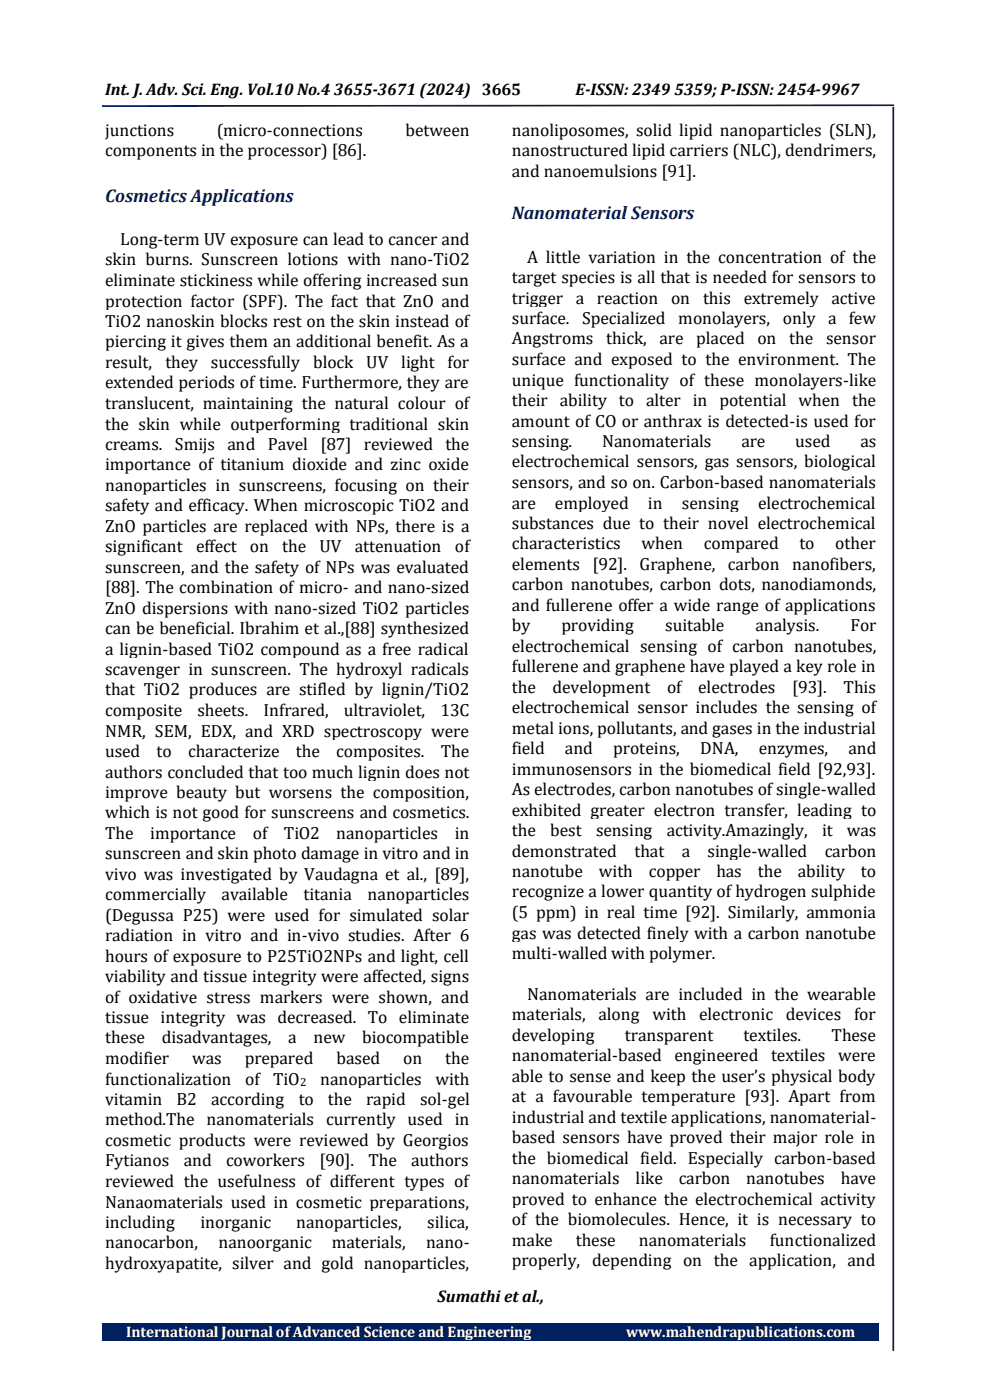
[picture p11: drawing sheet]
<svg xmlns="http://www.w3.org/2000/svg" width="210mm" height="297mm" viewBox="0 0 210 297" stroke-linecap="round" stroke-linejoin="round" font-family="sans-serif">
<defs><g id="words">
<g font-size="3.9" fill="#002060">
<text x="22.3" y="42.8">Cosmetics Applications</text>
<text x="108.5" y="46.5">Nanomaterial Sensors</text>
</g>
<g font-size="3.7">
<text x="22.3" y="28.9">junctions</text>
<text x="46" y="28.9">(micro-connections</text>
<text x="85.9" y="28.9">between</text>
<text x="108.5" y="28.9">nanoliposomes, solid lipid nanoparticles (SLN),</text>
<text x="22.3" y="33.2">components in the processor) [86].</text>
<text x="108.5" y="33.2">nanostructured lipid carriers (NLC), dendrimers,</text>
<text x="108.5" y="37.6">and nanoemulsions [91].</text>
<text x="25.5" y="52">Long-term UV exposure can lead to cancer and</text>
<text x="22.3" y="56.3">skin burns. Sunscreen lotions with nano-TiO2</text>
<text x="111.7" y="55.7">A little variation in the concentration of the</text>
<text x="22.3" y="60.7">eliminate stickiness while offering increased sun</text>
<text x="22.3" y="65">protection factor (SPF). The fact that ZnO and</text>
<text x="108.5" y="60.1">target species is all that is needed for sensors to</text>
<text x="108.5" y="64.4">trigger</text>
<text x="122" y="64.4">a</text>
<text x="126.5" y="64.4">reaction</text>
<text x="142.3" y="64.4">on</text>
<text x="149" y="64.4">this</text>
<text x="157.6" y="64.4">extremely</text>
<text x="176.3" y="64.4">active</text>
<text x="22.3" y="69.4">TiO2 nanoskin blocks rest on the skin instead of</text>
<text x="108.5" y="68.8">surface.</text>
<text x="123.4" y="68.8">Specialized</text>
<text x="143.8" y="68.8">monolayers,</text>
<text x="166" y="68.8">only a few</text>
<text x="22.3" y="73.7">piercing it gives them an additional benefit. As a</text>
<text x="108.5" y="73.1">Angstroms</text>
<text x="108.5" y="77.5">surface and exposed to the environment. The</text>
<text x="128.5" y="73.1">thick,</text>
<text x="139.8" y="73.1">are</text>
<text x="147.6" y="73.1">placed</text>
<text x="160.5" y="73.1">on</text>
<text x="167.3" y="73.1">the</text>
<text x="175.1" y="73.1">sensor</text>
<text x="22.3" y="78.1">result,</text>
<text x="22.3" y="82.4">extended periods of time. Furthermore, they are</text>
<text x="35.1" y="78.1">they</text>
<text x="44.7" y="78.1">successfully</text>
<text x="66.4" y="78.1">block</text>
<text x="77.6" y="78.1">UV</text>
<text x="85.1" y="78.1">light</text>
<text x="94.9" y="78.1">for</text>
<text x="108.5" y="81.8">unique functionality of these monolayers-like</text>
<text x="22.3" y="86.7">translucent, maintaining the natural colour of</text>
<text x="108.5" y="86.1">their ability to alter in potential when the</text>
<text x="22.3" y="91.1">the skin while outperforming traditional skin</text>
<text x="22.3" y="95.4">creams.</text>
<text x="37.1" y="95.4">Smijs</text>
<text x="48.2" y="95.4">and Pavel</text>
<text x="67.9" y="95.4">[87] reviewed the</text>
<text x="108.5" y="90.5">amount of CO or anthrax is detected-is used for</text>
<text x="108.5" y="94.9">sensing.</text>
<text x="127.6" y="94.9">Nanomaterials</text>
<text x="157.2" y="94.9">are</text>
<text x="168.6" y="94.9">used</text>
<text x="182.4" y="94.9">as</text>
<text x="22.3" y="99.8">importance of titanium dioxide and zinc oxide</text>
<text x="108.5" y="99.2">electrochemical sensors, gas sensors, biological</text>
<text x="22.3" y="104.1">nanoparticles in sunscreens, focusing on their</text>
<text x="108.5" y="103.5">sensors, and so on. Carbon-based nanomaterials</text>
<text x="108.5" y="107.9">are</text>
<text x="117.6" y="107.9">employed</text>
<text x="137.3" y="107.9">in</text>
<text x="144.5" y="107.9">sensing</text>
<text x="160.7" y="107.9">electrochemical</text>
<text x="22.3" y="108.5">safety and efficacy. When microscopic TiO2 and</text>
<text x="22.3" y="112.8">ZnO particles are replaced with NPs, there is a</text>
<text x="108.5" y="112.2">substances due to their novel electrochemical</text>
<text x="22.3" y="117.1">significant</text>
<text x="41.6" y="117.1">effect</text>
<text x="53" y="117.1">on</text>
<text x="59.8" y="117.1">the</text>
<text x="67.7" y="117.1">UV</text>
<text x="75.2" y="117.1">attenuation</text>
<text x="96.4" y="117.1">of</text>
<text x="108.5" y="116.5">characteristics</text>
<text x="136" y="116.5">when</text>
<text x="149.2" y="116.5">compared</text>
<text x="169.4" y="116.5">to</text>
<text x="177.1" y="116.5">other</text>
<text x="22.3" y="121.5">sunscreen, and the safety of NPs was evaluated</text>
<text x="22.3" y="125.8">[88]. The combination of micro- and nano-sized</text>
<text x="108.5" y="120.9">elements</text>
<text x="108.5" y="125.3">carbon nanotubes, carbon dots, nanodiamonds,</text>
<text x="125.6" y="120.9">[92].</text>
<text x="135.6" y="120.9">Graphene,</text>
<text x="154.3" y="120.9">carbon</text>
<text x="167.9" y="120.9">nanofibers,</text>
<text x="22.3" y="130.2">ZnO dispersions with nano-sized TiO2 particles</text>
<text x="108.5" y="129.6">and fullerene offer a wide range of applications</text>
<text x="22.3" y="134.6">can be beneficial. Ibrahim et al.,[88] synthesized</text>
<text x="108.5" y="133.9">by</text>
<text x="119" y="133.9">providing</text>
<text x="141" y="133.9">suitable</text>
<text x="160.1" y="133.9">analysis.</text>
<text x="180.3" y="133.9">For</text>
<text x="22.3" y="138.9">a lignin-based TiO2 compound as a free radical</text>
<text x="22.3" y="143.2">scavenger in sunscreen. The hydroxyl radicals</text>
<text x="108.5" y="138.3">electrochemical sensing of carbon nanotubes,</text>
<text x="108.5" y="142.6">fullerene and graphene have played a key role in</text>
<text x="22.3" y="147.5">that TiO2 produces are stifled by lignin/TiO2</text>
<text x="108.5" y="146.9">the</text>
<text x="117.1" y="146.9">development</text>
<text x="141.4" y="146.9">of</text>
<text x="148" y="146.9">electrodes</text>
<text x="167.9" y="146.9">[93].</text>
<text x="178.8" y="146.9">This</text>
<text x="22.3" y="151.9">composite</text>
<text x="41.8" y="151.9">sheets.</text>
<text x="55.9" y="151.9">Infrared,</text>
<text x="72.9" y="151.9">ultraviolet,</text>
<text x="93.4" y="151.9">13C</text>
<text x="108.5" y="151.3">electrochemical sensor includes the sensing of</text>
<text x="108.5" y="155.7">metal ions, pollutants, and gases in the industrial</text>
<text x="22.3" y="156.3">NMR, SEM, EDX, and XRD spectroscopy were</text>
<text x="22.3" y="160.6">used</text>
<text x="33.2" y="160.6">to</text>
<text x="39.9" y="160.6">characterize</text>
<text x="62.7" y="160.6">the</text>
<text x="71.3" y="160.6">composites.</text>
<text x="93.5" y="160.6">The</text>
<text x="108.5" y="160">field</text>
<text x="119.8" y="160">and</text>
<text x="130" y="160">proteins,</text>
<text x="148.4" y="160">DNA,</text>
<text x="160.8" y="160">enzymes,</text>
<text x="179.9" y="160">and</text>
<text x="22.3" y="165">authors concluded that too much lignin does not</text>
<text x="108.5" y="164.4">immunosensors in the biomedical field [92,93].</text>
<text x="22.3" y="169.3">improve beauty but worsens the composition,</text>
<text x="22.3" y="173.6">which is not good for sunscreens and cosmetics.</text>
<text x="108.5" y="168.7">As electrodes, carbon nanotubes of single-walled</text>
<text x="108.5" y="173">exhibited greater electron transfer, leading to</text>
<text x="22.3" y="177.9">The</text>
<text x="31.8" y="177.9">importance</text>
<text x="53.6" y="177.9">of</text>
<text x="60.2" y="177.9">TiO2</text>
<text x="71.3" y="177.9">nanoparticles</text>
<text x="96.4" y="177.9">in</text>
<text x="108.5" y="177.3">the</text>
<text x="116.6" y="177.3">best</text>
<text x="126.4" y="177.3">sensing</text>
<text x="141.3" y="177.3">activity.Amazingly,</text>
<text x="174.2" y="177.3">it</text>
<text x="179.5" y="177.3">was</text>
<text x="22.3" y="182.3">sunscreen and skin photo damage in vitro and in</text>
<text x="108.5" y="181.7">demonstrated</text>
<text x="134.5" y="181.7">that</text>
<text x="144.5" y="181.7">a</text>
<text x="150" y="181.7">single-walled</text>
<text x="174.8" y="181.7">carbon</text>
<text x="22.3" y="186.7">vivo was investigated by Vaudagna et al., [89],</text>
<text x="22.3" y="191">commercially</text>
<text x="47" y="191">available</text>
<text x="64.3" y="191">titania</text>
<text x="77.9" y="191">nanoparticles</text>
<text x="108.5" y="186.1">nanotube</text>
<text x="108.5" y="190.4">recognize a lower quantity of hydrogen sulphide</text>
<text x="126.9" y="186.1">with</text>
<text x="137.5" y="186.1">copper</text>
<text x="151.8" y="186.1">has</text>
<text x="160.6" y="186.1">the</text>
<text x="169.1" y="186.1">ability</text>
<text x="182.5" y="186.1">to</text>
<text x="22.3" y="195.4">(Degussa P25) were used for simulated solar</text>
<text x="108.5" y="194.8">(5 ppm) in real time [92]. Similarly, ammonia</text>
<text x="22.3" y="199.7">radiation in vitro and in-vivo studies. After 6</text>
<text x="108.5" y="199.1">gas was detected finely with a carbon nanotube</text>
<text x="108.5" y="203.4">multi-walled with polymer.</text>
<text x="22.3" y="204">hours of exposure to P25TiO2NPs and light, cell</text>
<text x="22.3" y="208.3">viability and tissue integrity were affected, signs</text>
<text x="22.3" y="212.7">of oxidative stress markers were shown, and</text>
<text x="111.7" y="212.1">Nanomaterials are included in the wearable</text>
<text x="22.3" y="217.1">tissue integrity was decreased. To eliminate</text>
<text x="22.3" y="221.4">these</text>
<text x="34.3" y="221.4">disadvantages,</text>
<text x="61.1" y="221.4">a</text>
<text x="66.4" y="221.4">new</text>
<text x="76.8" y="221.4">biocompatible</text>
<text x="108.5" y="216.5">materials,</text>
<text x="108.5" y="220.8">developing</text>
<text x="126.9" y="216.5">along</text>
<text x="132.4" y="220.8">transparent</text>
<text x="138.3" y="216.5">with</text>
<text x="148.2" y="216.5">electronic</text>
<text x="157.6" y="220.8">textiles.</text>
<text x="166.6" y="216.5">devices</text>
<text x="176.3" y="220.8">These</text>
<text x="181" y="216.5">for</text>
<text x="22.3" y="225.8">modifier</text>
<text x="40.7" y="225.8">was</text>
<text x="51.9" y="225.8">prepared</text>
<text x="71.4" y="225.8">based</text>
<text x="85.5" y="225.8">on</text>
<text x="94.4" y="225.8">the</text>
<text x="108.5" y="225.2">nanomaterial-based</text>
<text x="143" y="225.2">engineered</text>
<text x="163.4" y="225.2">textiles</text>
<text x="177.6" y="225.2">were</text>
<text x="22.3" y="230.1">functionalization</text>
<text x="52" y="230.1">of</text>
<text x="57.9" y="230.1">TiO</text>
<text x="67.8" y="230.1">nanoparticles</text>
<text x="92.3" y="230.1">with</text>
<text x="108.5" y="229.5">able to sense and keep the user’s physical body</text>
<text x="108.5" y="233.8">at a favourable temperature [93]. Apart from</text>
<text x="22.3" y="234.4">vitamin</text>
<text x="22.3" y="238.7">method.The nanomaterials currently used in</text>
<text x="37.4" y="234.4">B2</text>
<text x="44.8" y="234.4">according</text>
<text x="63.3" y="234.4">to</text>
<text x="69.5" y="234.4">the</text>
<text x="77.6" y="234.4">rapid</text>
<text x="89" y="234.4">sol-gel</text>
<text x="108.5" y="238.1">industrial and textile applications, nanomaterial-</text>
<text x="22.3" y="243.1">cosmetic products were reviewed by Georgios</text>
<text x="108.5" y="242.6">based sensors have proved their major role in</text>
<text x="22.3" y="247.5">Fytianos</text>
<text x="22.3" y="251.8">reviewed the usefulness of different types of</text>
<text x="38.9" y="247.5">and</text>
<text x="47.9" y="247.5">coworkers</text>
<text x="67.7" y="247.5">[90].</text>
<text x="78.1" y="247.5">The</text>
<text x="87.2" y="247.5">authors</text>
<text x="108.5" y="246.9">the biomedical field. Especially carbon-based</text>
<text x="108.5" y="251.2">nanomaterials</text>
<text x="134.7" y="251.2">like</text>
<text x="143.9" y="251.2">carbon</text>
<text x="158.2" y="251.2">nanotubes</text>
<text x="178.2" y="251.2">have</text>
<text x="22.3" y="256.2">Nanaomaterials used in cosmetic preparations,</text>
<text x="108.5" y="255.6">proved to enhance the electrochemical activity</text>
<text x="22.3" y="260.5">including</text>
<text x="42.5" y="260.5">inorganic</text>
<text x="62.8" y="260.5">nanoparticles,</text>
<text x="90.6" y="260.5">silica,</text>
<text x="108.5" y="259.9">of the biomolecules. Hence, it is necessary to</text>
<text x="22.3" y="264.8">nanocarbon,</text>
<text x="22.3" y="269.2">hydroxyapatite, silver and gold nanoparticles,</text>
<text x="46.3" y="264.8">nanoorganic</text>
<text x="70.3" y="264.8">materials,</text>
<text x="90.3" y="264.8">nano-</text>
<text x="108.5" y="264.2">make</text>
<text x="108.5" y="268.6">properly, depending on the application, and</text>
<text x="122" y="264.2">these</text>
<text x="135.4" y="264.2">nanomaterials</text>
<text x="163.2" y="264.2">functionalized</text>
</g>
<g font-size="3.6">
<text x="22.3" y="20.2">Int. J. Adv. Sci. Eng. Vol.10 No.4 3655-3671 (2024) 3665</text>
<text x="122" y="20.2">E-ISSN: 2349 5359; P-ISSN: 2454-9967</text>
<text x="92.7" y="276.2">Sumathi et al.,</text>
</g>
<g font-size="3.2" fill="#fff">
<text x="26.8" y="283.7">International Journal of Advanced Science and Engineering</text>
<text x="132.7" y="283.7">www.mahendrapublications.com</text>
</g>
<text font-size="2.5" x="63.6" y="230.4">2</text>
</g></defs>
<path d="M21.8 280.7h164.5v3.7h-164.5z" fill-rule="evenodd" fill="#002060"/>
<g fill="#fff">
<path d="M21.8 25.4h78.2v4.3h-78.2z" fill-rule="evenodd"/>
<path d="M21.8 29.7h78.2v4.4h-78.2z" fill-rule="evenodd"/>
<path d="M21.8 34.1h78.2v14.4h-78.2z" fill-rule="evenodd"/>
<path d="M21.8 48.5h78.2v4.3h-78.2z" fill-rule="evenodd"/>
<path d="M21.8 52.8h78.2v4.5h-78.2z" fill-rule="evenodd"/>
<path d="M21.8 57.3h78.2v4.3h-78.2z" fill-rule="evenodd"/>
<path d="M21.8 61.6h78.2v4.3h-78.2z" fill-rule="evenodd"/>
<path d="M21.8 65.9h78.2v4.3h-78.2z" fill-rule="evenodd"/>
<path d="M21.8 70.2h78.2v4.4h-78.2z" fill-rule="evenodd"/>
<path d="M21.8 74.6h78.2v4.3h-78.2z" fill-rule="evenodd"/>
<path d="M21.8 78.9h78.2v4.4h-78.2z" fill-rule="evenodd"/>
<path d="M21.8 83.3h78.2v4.4h-78.2z" fill-rule="evenodd"/>
<path d="M21.8 87.7h78.2v4.3h-78.2z" fill-rule="evenodd"/>
<path d="M21.8 92h78.2v4.3h-78.2z" fill-rule="evenodd"/>
<path d="M21.8 96.3h78.2v4.3h-78.2z" fill-rule="evenodd"/>
<path d="M21.8 100.6h78.2v4.4h-78.2z" fill-rule="evenodd"/>
<path d="M21.8 105h78.2v4.3h-78.2z" fill-rule="evenodd"/>
<path d="M21.8 109.3h78.2v4.4h-78.2z" fill-rule="evenodd"/>
<path d="M21.8 113.7h78.2v4.4h-78.2z" fill-rule="evenodd"/>
<path d="M21.8 118.1h78.2v4.3h-78.2z" fill-rule="evenodd"/>
<path d="M21.8 122.4h78.2v4.3h-78.2z" fill-rule="evenodd"/>
<path d="M21.8 126.7h78.2v4.4h-78.2z" fill-rule="evenodd"/>
<path d="M21.8 131.1h78.2v4.3h-78.2z" fill-rule="evenodd"/>
<path d="M21.8 135.4h78.2v4.3h-78.2z" fill-rule="evenodd"/>
<path d="M21.8 139.7h78.2v4.4h-78.2z" fill-rule="evenodd"/>
<path d="M21.8 144.1h78.2v4.4h-78.2z" fill-rule="evenodd"/>
<path d="M21.8 148.5h78.2v4.3h-78.2z" fill-rule="evenodd"/>
<path d="M21.8 152.8h78.2v4.3h-78.2z" fill-rule="evenodd"/>
<path d="M21.8 157.1h78.2v4.4h-78.2z" fill-rule="evenodd"/>
<path d="M21.8 161.5h78.2v4.3h-78.2z" fill-rule="evenodd"/>
<path d="M21.8 165.8h78.2v4.3h-78.2z" fill-rule="evenodd"/>
<path d="M21.8 170.1h78.2v4.4h-78.2z" fill-rule="evenodd"/>
<path d="M21.8 174.5h78.2v4.4h-78.2z" fill-rule="evenodd"/>
<path d="M21.8 178.9h78.2v4.3h-78.2z" fill-rule="evenodd"/>
<path d="M21.8 183.2h78.2v4.3h-78.2z" fill-rule="evenodd"/>
<path d="M21.8 187.5h78.2v4.4h-78.2z" fill-rule="evenodd"/>
<path d="M21.8 191.9h78.2v4.3h-78.2z" fill-rule="evenodd"/>
<path d="M21.8 196.2h78.2v4.4h-78.2z" fill-rule="evenodd"/>
<path d="M21.8 200.6h78.2v4.3h-78.2z" fill-rule="evenodd"/>
<path d="M21.8 204.9h78.2v4.4h-78.2z" fill-rule="evenodd"/>
<path d="M21.8 209.3h78.2v4.3h-78.2z" fill-rule="evenodd"/>
<path d="M21.8 213.6h78.2v4.3h-78.2z" fill-rule="evenodd"/>
<path d="M21.8 217.9h78.2v4.4h-78.2z" fill-rule="evenodd"/>
<path d="M21.8 222.3h78.2v4.3h-78.2z" fill-rule="evenodd"/>
<path d="M21.8 226.6h78.2v4.4h-78.2z" fill-rule="evenodd"/>
<path d="M21.8 231h78.2v4.3h-78.2z" fill-rule="evenodd"/>
<path d="M21.8 235.3h78.2v4.4h-78.2z" fill-rule="evenodd"/>
<path d="M21.8 239.7h78.2v4.3h-78.2z" fill-rule="evenodd"/>
<path d="M21.8 244h78.2v4.3h-78.2z" fill-rule="evenodd"/>
<path d="M21.8 248.3h78.2v4.4h-78.2z" fill-rule="evenodd"/>
<path d="M21.8 252.7h78.2v4.3h-78.2z" fill-rule="evenodd"/>
<path d="M21.8 257h78.2v4.4h-78.2z" fill-rule="evenodd"/>
<path d="M21.8 261.4h78.2v4.4h-78.2z" fill-rule="evenodd"/>
<path d="M21.8 265.8h78.2v4.3h-78.2z" fill-rule="evenodd"/>
<path d="M108 25.4h78.3v4.3h-78.3z" fill-rule="evenodd"/>
<path d="M108 29.7h78.3v4.4h-78.3z" fill-rule="evenodd"/>
<path d="M108 34.1h78.3v4.3h-78.3z" fill-rule="evenodd"/>
<path d="M108 38.4h78.3v4.4h-78.3z" fill-rule="evenodd"/>
<path d="M108 42.8h78.3v9.5h-78.3z" fill-rule="evenodd"/>
<path d="M108 52.3h78.3v4.4h-78.3z" fill-rule="evenodd"/>
<path d="M108 56.7h78.3v4.3h-78.3z" fill-rule="evenodd"/>
<path d="M108 61h78.3v4.3h-78.3z" fill-rule="evenodd"/>
<path d="M108 65.3h78.3v4.3h-78.3z" fill-rule="evenodd"/>
<path d="M108 69.6h78.3v4.4h-78.3z" fill-rule="evenodd"/>
<path d="M108 74h78.3v4.3h-78.3z" fill-rule="evenodd"/>
<path d="M108 78.3h78.3v4.4h-78.3z" fill-rule="evenodd"/>
<path d="M108 82.7h78.3v4.4h-78.3z" fill-rule="evenodd"/>
<path d="M108 87.1h78.3v4.3h-78.3z" fill-rule="evenodd"/>
<path d="M108 91.4h78.3v4.3h-78.3z" fill-rule="evenodd"/>
<path d="M108 95.7h78.3v4.3h-78.3z" fill-rule="evenodd"/>
<path d="M108 100h78.3v4.4h-78.3z" fill-rule="evenodd"/>
<path d="M108 104.4h78.3v4.3h-78.3z" fill-rule="evenodd"/>
<path d="M108 108.7h78.3v4.4h-78.3z" fill-rule="evenodd"/>
<path d="M108 113.1h78.3v4.4h-78.3z" fill-rule="evenodd"/>
<path d="M108 117.5h78.3v4.3h-78.3z" fill-rule="evenodd"/>
<path d="M108 121.8h78.3v4.3h-78.3z" fill-rule="evenodd"/>
<path d="M108 126.1h78.3v4.3h-78.3z" fill-rule="evenodd"/>
<path d="M108 130.4h78.3v4.4h-78.3z" fill-rule="evenodd"/>
<path d="M108 134.8h78.3v4.3h-78.3z" fill-rule="evenodd"/>
<path d="M108 139.1h78.3v4.4h-78.3z" fill-rule="evenodd"/>
<path d="M108 143.5h78.3v4.4h-78.3z" fill-rule="evenodd"/>
<path d="M108 147.9h78.3v4.3h-78.3z" fill-rule="evenodd"/>
<path d="M108 152.2h78.3v4.3h-78.3z" fill-rule="evenodd"/>
<path d="M108 156.5h78.3v4.4h-78.3z" fill-rule="evenodd"/>
<path d="M108 160.9h78.3v4.3h-78.3z" fill-rule="evenodd"/>
<path d="M108 165.2h78.3v4.4h-78.3z" fill-rule="evenodd"/>
<path d="M108 169.6h78.3v4.3h-78.3z" fill-rule="evenodd"/>
<path d="M108 173.9h78.3v4.4h-78.3z" fill-rule="evenodd"/>
<path d="M108 178.3h78.3v4.3h-78.3z" fill-rule="evenodd"/>
<path d="M108 182.6h78.3v4.3h-78.3z" fill-rule="evenodd"/>
<path d="M108 186.9h78.3v4.4h-78.3z" fill-rule="evenodd"/>
<path d="M108 191.3h78.3v4.3h-78.3z" fill-rule="evenodd"/>
<path d="M108 195.6h78.3v4.4h-78.3z" fill-rule="evenodd"/>
<path d="M108 200h78.3v4.3h-78.3z" fill-rule="evenodd"/>
<path d="M108 204.3h78.3v4.4h-78.3z" fill-rule="evenodd"/>
<path d="M108 208.7h78.3v4.3h-78.3z" fill-rule="evenodd"/>
<path d="M108 213h78.3v4.3h-78.3z" fill-rule="evenodd"/>
<path d="M108 217.3h78.3v4.4h-78.3z" fill-rule="evenodd"/>
<path d="M108 221.7h78.3v4.3h-78.3z" fill-rule="evenodd"/>
<path d="M108 226h78.3v4.4h-78.3z" fill-rule="evenodd"/>
<path d="M108 230.4h78.3v4.3h-78.3z" fill-rule="evenodd"/>
<path d="M108 234.7h78.3v4.4h-78.3z" fill-rule="evenodd"/>
<path d="M108 239.1h78.3v4.3h-78.3z" fill-rule="evenodd"/>
<path d="M108 243.4h78.3v4.3h-78.3z" fill-rule="evenodd"/>
<path d="M108 247.7h78.3v4.4h-78.3z" fill-rule="evenodd"/>
<path d="M108 252.1h78.3v4.3h-78.3z" fill-rule="evenodd"/>
<path d="M108 256.4h78.3v4.4h-78.3z" fill-rule="evenodd"/>
<path d="M108 260.8h78.3v4.3h-78.3z" fill-rule="evenodd"/>
<path d="M108 265.1h78.3v4.4h-78.3z" fill-rule="evenodd"/>
</g>
<path d="M189.4 22.7v263.9M189.5 22.3l-167.9 .2" fill="none" stroke="#006" stroke-width=".35"/>
<use href="#words"/>
</svg>
